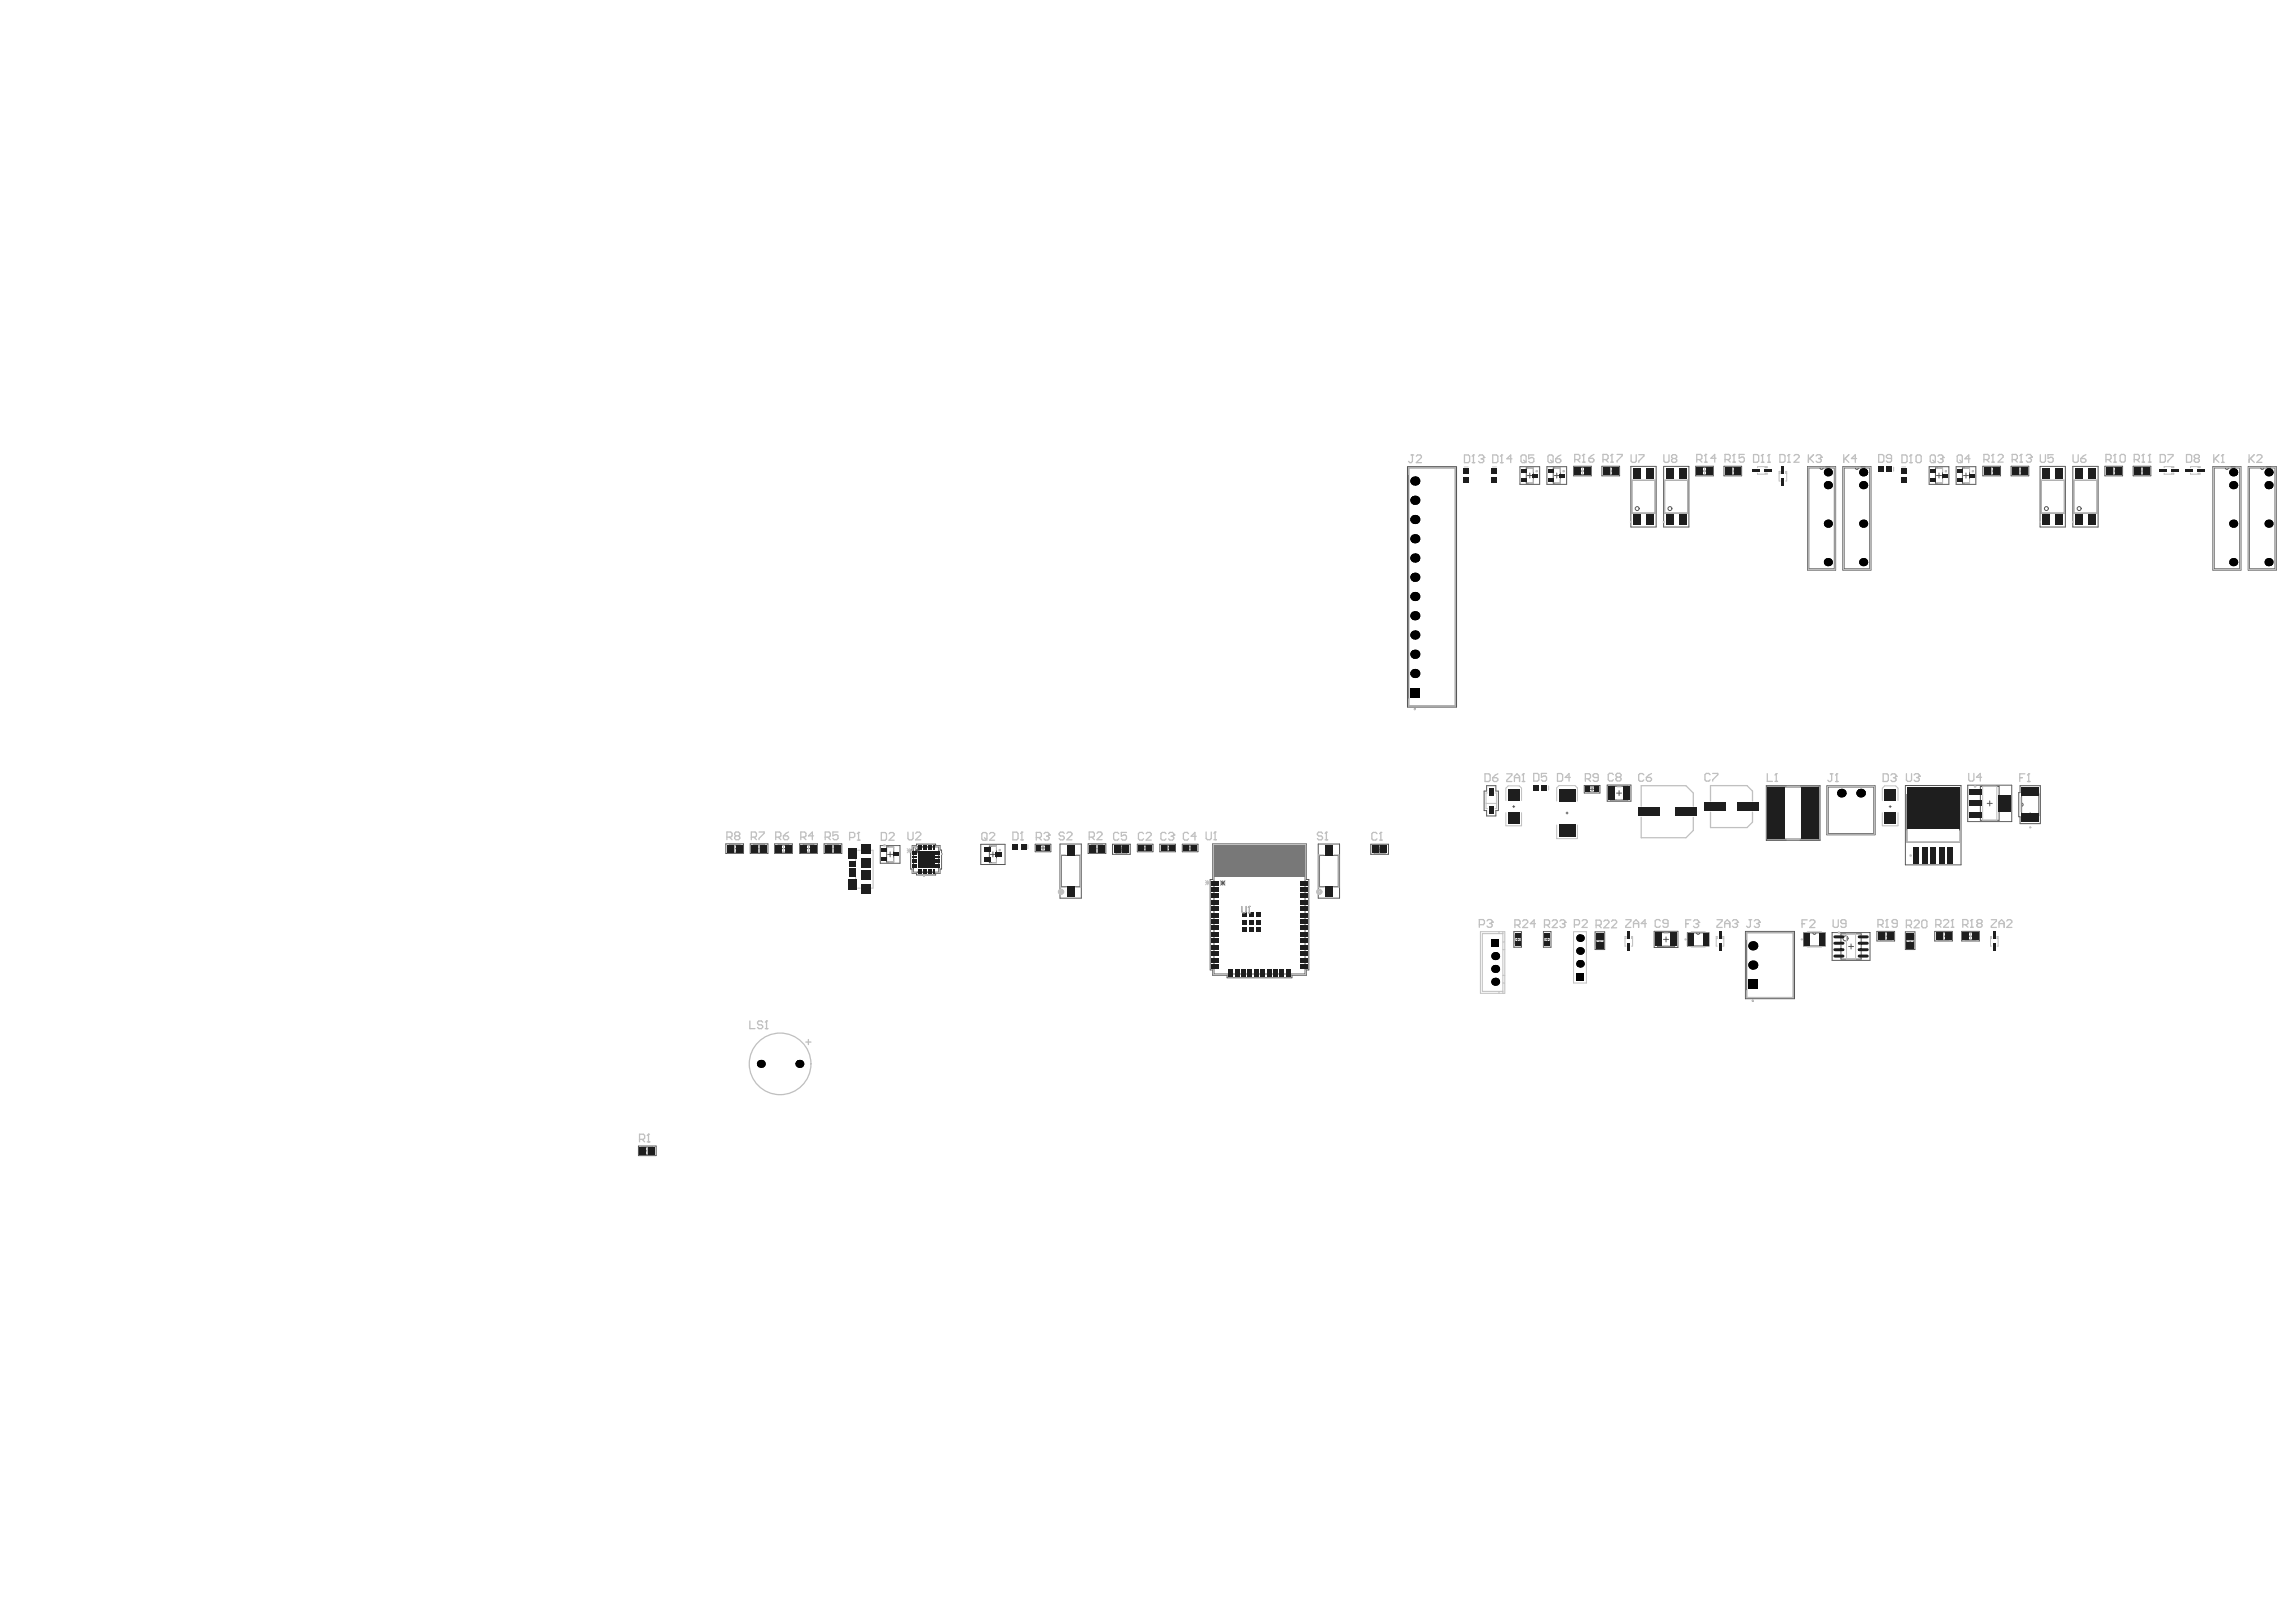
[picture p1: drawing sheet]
<svg xmlns="http://www.w3.org/2000/svg" width="297mm" height="210mm" viewBox="0 0 297 210" stroke-linecap="round" stroke-linejoin="round" font-family="sans-serif">
<g fill="none" stroke="#5a5a5a" stroke-width=".13">
<path d="M182.1 60.4h6.3v31.1h-6.3zM182.3 60.5h6v30.8h-6zM196.6 60.4h2.6v2.3h-2.6zM197.5 60.6h.9v1.9h-.9zM197.6 61.5h.6M197.9 61.2v.7M200.1 60.4h2.6v2.3h-2.6zM200.9 60.6h1v1.9h-1zM201.1 61.5h.6M201.4 61.2v.7M203.6 60.3h2.3v1.3h-2.3zM204 60.5h1.4v.9h-1.4z"/>
<path d="M204.4 61h.7M204.7 60.6v.7M207.2 60.3h2.3v1.3h-2.3zM207.7 60.5h1.4v.9h-1.4zM208.1 61h.6M208.4 60.6v.7M211 60.4h3.3v7.8h-3.3zM211.1 62.2h3v4.2h-3zM215.2 60.4h3.3v7.8h-3.3zM215.4 62.2h3v4.2h-3zM219.4 60.3h2.3v1.3h-2.3zM219.8 60.5h1.4v.9h-1.4z"/>
<path d="M220.2 61h.6M220.5 60.6v.7M223 60.3h2.3v1.3h-2.3zM223.5 60.5h1.4v.9h-1.4zM223.8 61h.7M224.2 60.6v.7M233.8 60.4h3.7v13.4h-3.7zM234 60.6h3.3v13h-3.3zM235.5 60.6l.2 .2 .2-.2M238.4 60.4h3.7v13.4h-3.7zM238.6 60.6h3.3v13h-3.3zM240 60.6l.2 .2 .2-.2"/>
<path d="M249.6 60.4h2.5v2.3h-2.5zM250.4 60.6h.9v1.9h-.9zM250.5 61.5h.7M250.9 61.2v.7M253.1 60.4h2.5v2.3h-2.5zM253.9 60.6h.9v1.9h-.9zM254 61.5h.7M254.3 61.2v.7M256.5 60.3h2.3v1.3h-2.3zM257 60.5h1.4v.9h-1.4zM257.3 61h.7M257.7 60.6v.7"/>
<path d="M260.2 60.3h2.3v1.3h-2.3zM260.6 60.5h1.4v.9h-1.4zM261 61h.7M261.3 60.6v.7M263.9 60.4h3.3v7.8h-3.3zM264.1 62.2h3v4.2h-3zM268.2 60.4h3.2v7.8h-3.2zM268.3 62.2h3v4.2h-3zM272.3 60.3h2.3v1.3h-2.3zM272.8 60.5h1.4v.9h-1.4zM273.1 61h.7M273.5 60.6v.7"/>
<path d="M276 60.3h2.3v1.3h-2.3zM276.4 60.5h1.4v.9h-1.4zM276.8 61h.6M277.1 60.6v.7M286.3 60.4h3.6v13.4h-3.6zM286.4 60.6h3.4v13h-3.4zM287.9 60.6l.2 .2 .2-.2M290.9 60.4h3.6v13.4h-3.6zM291 60.6h3.3v13h-3.3zM292.5 60.6l.2 .2 .2-.2M93.9 109.2h2.3v1.2h-2.3zM94.3 109.4h1.5v.9h-1.5z"/>
<path d="M94.7 109.8h.7M95 109.5v.6M97.1 109.2h2.2v1.2h-2.2zM97.5 109.4h1.4v.9h-1.4zM97.9 109.8h.6M98.2 109.5v.6M100.2 109.2h2.3v1.2h-2.3zM100.7 109.4h1.4v.9h-1.4zM101 109.8h.7M101.4 109.5v.6M103.5 109.2h2.2v1.2h-2.2zM103.9 109.4h1.4v.9h-1.4z"/>
<path d="M104.3 109.8h.6M104.6 109.5v.6M106.6 109.2h2.3v1.2h-2.3zM107.1 109.4h1.4v.9h-1.4zM107.4 109.8h.7M107.8 109.5v.6M113.9 109.4h2.5v2.3h-2.5zM114.7 109.6h.9v1.9h-.9zM114.8 110.6h.7M115.2 110.2v.7M118 109.4h.6v-.2h2.4v.2h.6v.6h.2v2.5h-.2v.5h-.6v.2h-2.4v-.2h-.6v-.5h-.2v-2.5h.2zM118.2 109.6h3.3v3.3h-3.3z"/>
<path d="M118.4 109.8l.6 .6M118.4 110.1h.6M118.7 109.8v.6M119 109.8l-.6 .6M119 109.6l-.8 .8M126.9 109.3h3.1v2.6h-3.1zM128 109.5h.9v2.1h-.9zM128.1 110.6h.7M128.5 110.2v.7M133.9 109.2h2.1v1h-2.1zM134.4 109.4h1.1v.6h-1.1zM134.6 109.7h.6"/>
<path d="M134.9 109.4v.6M137.1 109.2h2.8v7h-2.8zM137.3 110.7h2.4v4.1h-2.4zM140.8 109.2h2.3v1.2h-2.3zM141.2 109.4h1.4v.9h-1.4zM141.6 109.8h.6M141.9 109.5v.6M143.9 109.3h2.3v1.3h-2.3zM144.4 109.4h1.4v1h-1.4zM144.8 109.9h.6M145.1 109.6v.6M147.1 109.2h2.1v1h-2.1z"/>
<path d="M147.6 109.4h1.1v.6h-1.1zM147.8 109.7h.7M148.2 109.4v.6M150 109.2h2.1v1h-2.1zM150.5 109.4h1.1v.6h-1.1zM150.8 109.7h.6M151.1 109.4v.6M153 109.2h2v1h-2zM153.4 109.4h1.1v.6h-1.1zM153.7 109.7h.6M154 109.4v.6M156.9 109.2h12.1v4.6h.3v11.7h-.3v.7h-1.9v.3h-8.4v-.3h-1.8v-.7h-.3v-11.7h.3z"/>
<path d="M157.1 109.4h11.7v16.6h-11.7zM157.9 114l.6 .5M157.9 114.3h.6M158.2 114v.5M158.5 114l-.6 .5M160.7 117.3v.7l.1 .1h.3l.1-.1v-.7M161.5 118.1h.3M161.6 117.3h.1M161.6 117.3v.8M161.6 117.3l-.1 .1M170.5 109.2h2.8v7h-2.8zM170.7 110.7h2.4v4.1h-2.4z"/>
<path d="M177.3 109.3h2.3v1.3h-2.3zM177.8 109.4h1.4v1h-1.4zM178.2 109.9h.6M178.5 109.6v.6M192.3 101.7h1.2v.7h.3v2.5h-.3v.7h-1.2v-.7h-.3v-2.5h.3zM195.7 104.4h.3M195.8 104.3v.2M202.6 105.2h.3M202.7 105.1v.2M205 101.6h2v1h-2zM205.4 101.8h1.1v.7h-1.1zM205.7 102.1h.6"/>
<path d="M206 101.8v.7M207.9 101.6h3.1v2.1h-3.1zM208.4 101.8h2.2v1.7h-2.2zM209.1 102.6h.7M209.5 102.3v.7M228.5 101.7h7v7h-7zM228.7 101.8h6.6v6.8h-6.6zM236.3 101.7h6.3v6.3h-6.3zM236.5 101.9h5.9v6h-5.9zM244.4 104.4h.3M244.5 104.3v.2M246.5 101.7h7.2v10.2h-7.2z"/>
<path d="M246.7 102.8h6.8v6.2h-6.8zM249.8 106.8h.6M250.1 106.5v.6M254.6 101.6h5.7v4.7h-5.7zM256.2 101.8h2.4v4.4h-2.4zM257.1 104h.6M257.4 103.6v.7M261.3 101.7h2.7v4.9h-2.7v-.9h-.1v-3.1h.1zM261.5 103.9l.2 .2-.2 .2M261.5 102.7h2.3v2.8h-2.3zM195.9 120.6h.9v2h-.9zM196 121.6h.7"/>
<path d="M196 121h.7v1.1h-.7zM196.3 121.3v.6M199.7 120.6h1v2h-1zM199.9 121.6h.6M199.9 121h.6v1.1h-.6zM200.2 121.3v.6M206.4 120.6h1.2v2.3h-1.2zM206.5 121h.9v1.4h-.9zM206.7 121.7h.6M207 121.4v.7M214 120.5h3.1v2.1h-3.1zM214.4 120.7h2.3v1.8h-2.3z"/>
<path d="M215.2 121.6h.7M215.5 121.2v.7M218.3 120.7h2.8v1.7h-2.8zM219.5 120.7l.2 .2 .2-.2M225.8 120.5h6.4v8.7h-6.4zM226 120.7h6v8.4h-6zM233.3 120.7h2.8v1.7h-2.8zM234.5 120.7l.2 .2 .2-.2M237 120.7h4.9v3.6h-4.9zM238.2 120.8h2.6v3.3h-2.6zM239.1 122.5h.7M239.5 122.2v.6"/>
<path d="M242.8 120.5h2.3v1.3h-2.3zM243.3 120.7h1.4v.9h-1.4zM243.6 121.2h.7M244 120.8v.7M246.5 120.6h1.2v2.3h-1.2zM246.7 121h.9v1.4h-.9zM246.8 121.7h.6M247.1 121.4v.7M250.3 120.5h2.3v1.3h-2.3zM250.7 120.7h1.4v.9h-1.4zM251.1 121.2h.7M251.4 120.8v.7"/>
<path d="M253.8 120.5h2.3v1.3h-2.3zM254.2 120.7h1.4v.9h-1.4zM254.6 121.2h.7M254.9 120.8v.7M82.6 148.3h2.3v1.2h-2.3zM83 148.5h1.4v.9h-1.4zM83.4 148.9h.7M83.7 148.6v.7"/>
<circle cx="211.8" cy="65.8" r=".26"/>
<circle cx="216" cy="65.8" r=".26"/>
<circle cx="264.7" cy="65.8" r=".26"/>
<circle cx="269" cy="65.8" r=".26"/>
<circle cx="183" cy="91.8" r=".07"/>
<circle cx="262.7" cy="105.3" r=".05"/>
<circle cx="218.6" cy="121.6" r=".05"/>
<circle cx="226.8" cy="129.5" r=".07"/>
<circle cx="233.6" cy="121.6" r=".05"/>
<circle cx="238.8" cy="121.4" r=".33"/>
</g>
<path d="M157.1 109.4h11.7v4h-11.7z" fill="#787878"/>
<g fill="#000">
<circle cx="183" cy="72.2" r=".59"/>
<circle cx="183" cy="62.2" r=".59"/>
<circle cx="183" cy="74.7" r=".59"/>
<circle cx="183" cy="64.7" r=".59"/>
<circle cx="183" cy="69.7" r=".59"/>
<circle cx="183" cy="77.2" r=".59"/>
<circle cx="183" cy="67.2" r=".59"/>
<circle cx="183" cy="79.7" r=".59"/>
<circle cx="236.5" cy="61.1" r=".52"/>
<circle cx="236.5" cy="67.8" r=".52"/>
<circle cx="236.5" cy="62.8" r=".52"/>
<circle cx="236.5" cy="72.7" r=".52"/>
<circle cx="241" cy="67.8" r=".52"/>
<circle cx="241" cy="61.1" r=".52"/>
<circle cx="241" cy="62.8" r=".52"/>
<circle cx="241" cy="72.7" r=".52"/>
<circle cx="288.9" cy="61.1" r=".52"/>
<circle cx="288.9" cy="72.7" r=".52"/>
<circle cx="288.9" cy="62.8" r=".52"/>
<circle cx="288.9" cy="67.8" r=".52"/>
<circle cx="293.5" cy="62.8" r=".52"/>
<circle cx="293.5" cy="72.7" r=".52"/>
<circle cx="293.5" cy="61.1" r=".52"/>
<circle cx="293.5" cy="67.8" r=".52"/>
<circle cx="183" cy="87.2" r=".59"/>
<circle cx="183" cy="82.2" r=".59"/>
<circle cx="183" cy="84.7" r=".59"/>
<circle cx="238.2" cy="102.6" r=".56"/>
<circle cx="240.7" cy="102.6" r=".56"/>
<circle cx="98.4" cy="137.7" r=".51"/>
<circle cx="103.4" cy="137.7" r=".51"/>
<circle cx="193.4" cy="125.4" r=".51"/>
<circle cx="193.4" cy="127" r=".51"/>
<circle cx="193.4" cy="123.7" r=".51"/>
<circle cx="204.4" cy="123.1" r=".49"/>
<circle cx="204.4" cy="121.4" r=".49"/>
<circle cx="204.4" cy="124.7" r=".49"/>
<circle cx="226.8" cy="122.4" r=".59"/>
<circle cx="226.8" cy="124.9" r=".59"/>
</g>
<g fill="#000">
<path d="M182.4 89.1h1.2v1.1h-1.2z" fill-rule="evenodd"/>
<path d="M182.4 89.1h1.2v1.1h-1.2z" fill-rule="evenodd"/>
<path d="M192.9 121.6h1v1h-1z" fill-rule="evenodd"/>
<path d="M192.9 121.6h1v1h-1z" fill-rule="evenodd"/>
<path d="M203.9 125.9h1v1h-1z" fill-rule="evenodd"/>
<path d="M203.9 125.9h1v1h-1z" fill-rule="evenodd"/>
<path d="M226.2 126.8h1.1v1.2h-1.1z" fill-rule="evenodd"/>
<path d="M226.2 126.8h1.1v1.2h-1.1z" fill-rule="evenodd"/>
</g>
<g fill="#1e1e1e">
<path d="M83.9 148.5h.8v.9h-.8z" fill-rule="evenodd"/>
<path d="M115.5 110.4h.8v.4h-.8z" fill-rule="evenodd"/>
<path d="M118.7 112.4h.2v.7h-.2z" fill-rule="evenodd"/>
<path d="M119.1 112.4h.1v.7h-.1z" fill-rule="evenodd"/>
<path d="M119.4 112.4h.2v.7h-.2z" fill-rule="evenodd"/>
<path d="M119.7 112.4h.2v.7h-.2z" fill-rule="evenodd"/>
<path d="M120.1 112.4h.1v.7h-.1z" fill-rule="evenodd"/>
<path d="M120.4 112.4h.2v.7h-.2z" fill-rule="evenodd"/>
<path d="M120.7 112.4h.2v.7h-.2z" fill-rule="evenodd"/>
<path d="M121 112.1h.6v.2h-.6z" fill-rule="evenodd"/>
<path d="M121 111.8h.6v.2h-.6z" fill-rule="evenodd"/>
<path d="M121 111.5h.6v.1h-.6z" fill-rule="evenodd"/>
<path d="M121 111.2h.6v.1h-.6z" fill-rule="evenodd"/>
<path d="M121 110.8h.6v.2h-.6z" fill-rule="evenodd"/>
<path d="M121 110.5h.6v.2h-.6z" fill-rule="evenodd"/>
<path d="M121 110.2h.6v.1h-.6z" fill-rule="evenodd"/>
<path d="M156.7 124.8h1v.6h-1z" fill-rule="evenodd"/>
<path d="M156.7 123.1h1v.6h-1z" fill-rule="evenodd"/>
<path d="M156.7 122.3h1v.6h-1z" fill-rule="evenodd"/>
<path d="M156.7 120.6h1v.6h-1z" fill-rule="evenodd"/>
<path d="M156.7 119.8h1v.6h-1z" fill-rule="evenodd"/>
<path d="M156.7 118.1h1v.6h-1z" fill-rule="evenodd"/>
<path d="M156.7 116.5h1v.6h-1z" fill-rule="evenodd"/>
<path d="M156.7 115.6h1v.6h-1z" fill-rule="evenodd"/>
<path d="M156.7 114h1v.6h-1z" fill-rule="evenodd"/>
<path d="M160.8 118.1h.5v.6h-.5z" fill-rule="evenodd"/>
<path d="M162.6 118.1h.6v.6h-.6z" fill-rule="evenodd"/>
<path d="M192.7 102h.5v1h-.5z" fill-rule="evenodd"/>
<path d="M196.8 60.7h.8v.4h-.8z" fill-rule="evenodd"/>
<path d="M198.3 61.3h.7v.4h-.7z" fill-rule="evenodd"/>
<path d="M210.5 120.6h.4v.9h-.4z" fill-rule="evenodd"/>
<path d="M222.3 120.6h.4v.9h-.4z" fill-rule="evenodd"/>
<path d="M251.2 61.3h.8v.4h-.8z" fill-rule="evenodd"/>
<path d="M254 120.7h.7v.9h-.7z" fill-rule="evenodd"/>
<path d="M255.1 120.7h.8v.9h-.8z" fill-rule="evenodd"/>
<path d="M257.8 120.6h.4v.9h-.4z" fill-rule="evenodd"/>
<path d="M97.2 109.4h.8v.9h-.8z" fill-rule="evenodd"/>
<path d="M98.4 109.4h.8v.9h-.8z" fill-rule="evenodd"/>
<path d="M103.6 109.4h.8v.9h-.8z" fill-rule="evenodd"/>
<path d="M119.1 109.4h.1v.6h-.1z" fill-rule="evenodd"/>
<path d="M118.7 109.4h.2v.6h-.2z" fill-rule="evenodd"/>
<path d="M120.4 109.4h.2v.6h-.2z" fill-rule="evenodd"/>
<path d="M120.1 109.4h.1v.6h-.1z" fill-rule="evenodd"/>
<path d="M119.7 109.4h.2v.6h-.2z" fill-rule="evenodd"/>
<path d="M119.4 109.4h.2v.6h-.2z" fill-rule="evenodd"/>
<path d="M120.7 109.4h.2v.6h-.2z" fill-rule="evenodd"/>
<path d="M134.1 109.4h.6v.7h-.6z" fill-rule="evenodd"/>
<path d="M138 114.8h1v1.3h-1z" fill-rule="evenodd"/>
<path d="M138 109.4h1v1.3h-1z" fill-rule="evenodd"/>
<path d="M140.9 109.4h.8v.9h-.8z" fill-rule="evenodd"/>
<path d="M142.1 109.4h.8v.9h-.8z" fill-rule="evenodd"/>
<path d="M150.2 109.4h.7v.7h-.7z" fill-rule="evenodd"/>
<path d="M153.1 109.4h.7v.7h-.7z" fill-rule="evenodd"/>
<path d="M154.2 109.4h.6v.7h-.6z" fill-rule="evenodd"/>
<path d="M156.7 123.9h1v.6h-1z" fill-rule="evenodd"/>
<path d="M156.7 117.3h1v.6h-1z" fill-rule="evenodd"/>
<path d="M156.7 119h1v.5h-1z" fill-rule="evenodd"/>
<path d="M156.7 121.5h1v.5h-1z" fill-rule="evenodd"/>
<path d="M156.7 114.8h1v.6h-1z" fill-rule="evenodd"/>
<path d="M159.7 125.4h.6v1h-.6z" fill-rule="evenodd"/>
<path d="M160.8 119h.5v.6h-.5z" fill-rule="evenodd"/>
<path d="M160.8 119.9h.5v.6h-.5z" fill-rule="evenodd"/>
<path d="M162.2 125.4h.6v1h-.6z" fill-rule="evenodd"/>
<path d="M162.6 119.9h.6v.6h-.6z" fill-rule="evenodd"/>
<path d="M162.6 119h.6v.6h-.6z" fill-rule="evenodd"/>
<path d="M163.9 125.4h.6v1h-.6z" fill-rule="evenodd"/>
<path d="M164.7 125.4h.6v1h-.6z" fill-rule="evenodd"/>
<path d="M166.4 125.4h.6v1h-.6z" fill-rule="evenodd"/>
<path d="M171.4 114.8h1v1.3h-1z" fill-rule="evenodd"/>
<path d="M171.4 109.4h1v1.3h-1z" fill-rule="evenodd"/>
<path d="M192.7 104.3h.5v1h-.5z" fill-rule="evenodd"/>
<path d="M193 61.7h.7v.8h-.7z" fill-rule="evenodd"/>
<path d="M193 60.6h.7v.7h-.7z" fill-rule="evenodd"/>
<path d="M196.8 62h.8v.4h-.8z" fill-rule="evenodd"/>
<path d="M198.3 101.6h.7v.7h-.7z" fill-rule="evenodd"/>
<path d="M199.4 101.6h.8v.7h-.8z" fill-rule="evenodd"/>
<path d="M205.1 101.8h.6v.7h-.6z" fill-rule="evenodd"/>
<path d="M204.9 60.5h.8v.9h-.8z" fill-rule="evenodd"/>
<path d="M206.2 101.8h.6v.7h-.6z" fill-rule="evenodd"/>
<path d="M207.4 60.5h.8v.9h-.8z" fill-rule="evenodd"/>
<path d="M208.6 60.5h.8v.9h-.8z" fill-rule="evenodd"/>
<path d="M210 101.8h.8v1.7h-.8z" fill-rule="evenodd"/>
<path d="M211.3 66.6h1v1.3h-1z" fill-rule="evenodd"/>
<path d="M211.3 60.6h1v1.4h-1z" fill-rule="evenodd"/>
<path d="M218.4 120.8h.6v1.6h-.6z" fill-rule="evenodd"/>
<path d="M219.5 60.5h.8v.9h-.8z" fill-rule="evenodd"/>
<path d="M220.7 60.5h.8v.9h-.8z" fill-rule="evenodd"/>
<path d="M223.2 60.5h.8v.9h-.8z" fill-rule="evenodd"/>
<path d="M230.5 61.9h.3v1h-.3z" fill-rule="evenodd"/>
<path d="M230.5 60.4h.3v.9h-.3z" fill-rule="evenodd"/>
<path d="M235.4 120.8h.6v1.6h-.6z" fill-rule="evenodd"/>
<path d="M246 61.7h.6v.8h-.6z" fill-rule="evenodd"/>
<path d="M246 60.6h.6v.7h-.6z" fill-rule="evenodd"/>
<path d="M256.7 60.5h.8v.9h-.8z" fill-rule="evenodd"/>
<path d="M257.9 60.5h.7v.9h-.7z" fill-rule="evenodd"/>
<path d="M265.9 66.6h1v1.3h-1z" fill-rule="evenodd"/>
<path d="M265.9 60.6h1v1.4h-1z" fill-rule="evenodd"/>
<path d="M268.5 66.6h.9v1.3h-.9z" fill-rule="evenodd"/>
<path d="M268.5 60.6h.9v1.4h-.9z" fill-rule="evenodd"/>
<path d="M272.5 60.5h.8v.9h-.8z" fill-rule="evenodd"/>
<path d="M210.5 122.1h.4v1h-.4z" fill-rule="evenodd"/>
<path d="M214.2 120.7h.8v1.8h-.8z" fill-rule="evenodd"/>
<path d="M222.3 122.1h.4v1h-.4z" fill-rule="evenodd"/>
<path d="M247.5 109.7h.7v2.1h-.7z" fill-rule="evenodd"/>
<path d="M248.6 109.7h.7v2.1h-.7z" fill-rule="evenodd"/>
<path d="M249.8 109.7h.6v2.1h-.6z" fill-rule="evenodd"/>
<path d="M257.8 122.1h.4v1h-.4z" fill-rule="evenodd"/>
<path d="M82.8 148.5h.7v.9h-.7z" fill-rule="evenodd"/>
<path d="M109.8 112.8h.9v.2h-.9z" fill-rule="evenodd"/>
<path d="M109.8 113.2h.9v.3h-.9z" fill-rule="evenodd"/>
<path d="M109.8 111.9h.9v.3h-.9z" fill-rule="evenodd"/>
<path d="M109.8 111.5h.9v.3h-.9z" fill-rule="evenodd"/>
<path d="M118 111.2h.6v.1h-.6z" fill-rule="evenodd"/>
<path d="M118 111.5h.6v.1h-.6z" fill-rule="evenodd"/>
<path d="M118 111.8h.6v.2h-.6z" fill-rule="evenodd"/>
<path d="M118 112.1h.6v.2h-.6z" fill-rule="evenodd"/>
<path d="M118 110.2h.6v.1h-.6z" fill-rule="evenodd"/>
<path d="M118 110.5h.6v.2h-.6z" fill-rule="evenodd"/>
<path d="M118 110.8h.6v.2h-.6z" fill-rule="evenodd"/>
<path d="M161.7 118.1h.6v.6h-.6z" fill-rule="evenodd"/>
<path d="M168.2 124.8h1v.6h-1z" fill-rule="evenodd"/>
<path d="M168.2 123.1h1v.6h-1z" fill-rule="evenodd"/>
<path d="M168.2 122.3h1v.6h-1z" fill-rule="evenodd"/>
<path d="M168.2 120.6h1v.6h-1z" fill-rule="evenodd"/>
<path d="M168.2 119.8h1v.6h-1z" fill-rule="evenodd"/>
<path d="M168.2 118.1h1v.6h-1z" fill-rule="evenodd"/>
<path d="M168.2 116.5h1v.6h-1z" fill-rule="evenodd"/>
<path d="M168.2 115.6h1v.6h-1z" fill-rule="evenodd"/>
<path d="M168.2 114h1v.6h-1z" fill-rule="evenodd"/>
<path d="M196 121.8h.7v.6h-.7z" fill-rule="evenodd"/>
<path d="M196 120.7h.7v.6h-.7z" fill-rule="evenodd"/>
<path d="M199.8 121.8h.7v.6h-.7z" fill-rule="evenodd"/>
<path d="M199.8 120.7h.7v.6h-.7z" fill-rule="evenodd"/>
<path d="M201.8 61.3h.7v.4h-.7z" fill-rule="evenodd"/>
<path d="M200.3 60.7h.7v.4h-.7z" fill-rule="evenodd"/>
<path d="M206.5 121.9h.9v.8h-.9z" fill-rule="evenodd"/>
<path d="M206.5 120.8h.9v.7h-.9z" fill-rule="evenodd"/>
<path d="M226.8 60.7h.9v.4h-.9z" fill-rule="evenodd"/>
<path d="M228.3 60.7h.9v.4h-.9z" fill-rule="evenodd"/>
</g>
<path d="M237.4 123.7h1M237.4 122.1h1M237.4 121.2h1" fill="none" stroke="#1e1e1e" stroke-width=".39"/>
<g fill="#1e1e1e">
<path d="M244.2 120.7h.7v.9h-.7z" fill-rule="evenodd"/>
<path d="M243 120.7h.8v.9h-.8z" fill-rule="evenodd"/>
<path d="M246.7 121.9h.9v.8h-.9z" fill-rule="evenodd"/>
<path d="M250.5 120.7h.7v.9h-.7z" fill-rule="evenodd"/>
<path d="M246.7 120.8h.9v.7h-.9z" fill-rule="evenodd"/>
<path d="M249.7 60.7h.8v.4h-.8z" fill-rule="evenodd"/>
<path d="M254.7 103.6h1.6v.7h-1.6z" fill-rule="evenodd"/>
<path d="M254.7 102.1h1.6v.7h-1.6z" fill-rule="evenodd"/>
<path d="M254.7 61.3h.8v.4h-.8z" fill-rule="evenodd"/>
<path d="M253.2 60.7h.8v.4h-.8z" fill-rule="evenodd"/>
<path d="M279.4 60.7h.9v.4h-.9z" fill-rule="evenodd"/>
<path d="M280.9 60.7h.9v.4h-.9z" fill-rule="evenodd"/>
<path d="M284.3 60.7h1v.4h-1z" fill-rule="evenodd"/>
<path d="M95.2 109.4h.8v.9h-.8z" fill-rule="evenodd"/>
<path d="M94.1 109.4h.8v.9h-.8z" fill-rule="evenodd"/>
<path d="M101.6 109.4h.7v.9h-.7z" fill-rule="evenodd"/>
<path d="M100.4 109.4h.8v.9h-.8z" fill-rule="evenodd"/>
<path d="M106.8 109.4h.8v.9h-.8z" fill-rule="evenodd"/>
<path d="M104.8 109.4h.8v.9h-.8z" fill-rule="evenodd"/>
<path d="M111.4 112.6h1.2v1.3h-1.2z" fill-rule="evenodd"/>
<path d="M109.8 113.8h1.1v1.4h-1.1z" fill-rule="evenodd"/>
<path d="M109.8 112.3h.9v.3h-.9z" fill-rule="evenodd"/>
<path d="M111.4 114.5h1.2v1.2h-1.2z" fill-rule="evenodd"/>
<path d="M109.8 109.8h1.1v1.3h-1.1z" fill-rule="evenodd"/>
<path d="M111.4 109.3h1.2v1.2h-1.2z" fill-rule="evenodd"/>
<path d="M114 109.8h.8v.3h-.8z" fill-rule="evenodd"/>
<path d="M114 111h.8v.4h-.8z" fill-rule="evenodd"/>
<path d="M127.3 110.9h.9v.6h-.9z" fill-rule="evenodd"/>
<path d="M127.3 109.7h.9v.5h-.9z" fill-rule="evenodd"/>
<path d="M130.9 109.2h.8v.7h-.8z" fill-rule="evenodd"/>
<path d="M132.1 109.2h.7v.7h-.7z" fill-rule="evenodd"/>
<path d="M135.2 109.4h.6v.7h-.6z" fill-rule="evenodd"/>
<path d="M144.1 109.4h.8v1h-.8z" fill-rule="evenodd"/>
<path d="M147.3 109.4h.7v.7h-.7z" fill-rule="evenodd"/>
<path d="M148.3 109.4h.7v.7h-.7z" fill-rule="evenodd"/>
<path d="M151.3 109.4h.6v.7h-.6z" fill-rule="evenodd"/>
<path d="M158.9 125.4h.6v1h-.6z" fill-rule="evenodd"/>
<path d="M160.6 125.4h.6v1h-.6z" fill-rule="evenodd"/>
<path d="M161.4 125.4h.6v1h-.6z" fill-rule="evenodd"/>
<path d="M163.1 125.4h.6v1h-.6z" fill-rule="evenodd"/>
<path d="M165.6 125.4h.5v1h-.5z" fill-rule="evenodd"/>
<path d="M161.7 119.9h.6v.6h-.6z" fill-rule="evenodd"/>
<path d="M161.7 119h.6v.6h-.6z" fill-rule="evenodd"/>
<path d="M168.2 123.9h1v.6h-1z" fill-rule="evenodd"/>
<path d="M168.2 121.5h1v.5h-1z" fill-rule="evenodd"/>
<path d="M168.2 119h1v.5h-1z" fill-rule="evenodd"/>
<path d="M168.2 117.3h1v.6h-1z" fill-rule="evenodd"/>
<path d="M168.2 114.8h1v.6h-1z" fill-rule="evenodd"/>
<path d="M177.5 109.4h.9v1h-.9z" fill-rule="evenodd"/>
<path d="M178.6 109.4h.9v1h-.9z" fill-rule="evenodd"/>
<path d="M189.4 61.7h.6v.8h-.6z" fill-rule="evenodd"/>
<path d="M189.4 60.6h.6v.7h-.6z" fill-rule="evenodd"/>
<path d="M195.1 102.2h1.5v1.5h-1.5z" fill-rule="evenodd"/>
<path d="M200.3 62h.7v.4h-.7z" fill-rule="evenodd"/>
<path d="M208.1 101.8h.8v1.7h-.8z" fill-rule="evenodd"/>
<path d="M213 66.6h.9v1.3h-.9z" fill-rule="evenodd"/>
<path d="M213 60.6h.9v1.4h-.9z" fill-rule="evenodd"/>
<path d="M216.7 104.5h2.8v1.1h-2.8z" fill-rule="evenodd"/>
<path d="M215.6 66.6h.9v1.3h-.9z" fill-rule="evenodd"/>
<path d="M217.2 66.6h1v1.3h-1z" fill-rule="evenodd"/>
<path d="M217.2 60.6h1v1.4h-1z" fill-rule="evenodd"/>
<path d="M215.6 60.6h.9v1.4h-.9z" fill-rule="evenodd"/>
<path d="M220.4 120.8h.6v1.6h-.6z" fill-rule="evenodd"/>
<path d="M220.5 103.9h2.7v1h-2.7z" fill-rule="evenodd"/>
<path d="M233.4 120.8h.7v1.6h-.7z" fill-rule="evenodd"/>
</g>
<path d="M237.4 122.9h1" fill="none" stroke="#1e1e1e" stroke-width=".39"/>
<g fill="#1e1e1e">
<path d="M243.8 102.2h1.5v1.5h-1.5z" fill-rule="evenodd"/>
<path d="M243 60.4h.7v.6h-.7z" fill-rule="evenodd"/>
<path d="M244.1 60.4h.7v.6h-.7z" fill-rule="evenodd"/>
<path d="M249.7 62h.8v.4h-.8z" fill-rule="evenodd"/>
<path d="M254.7 105.1h1.6v.7h-1.6z" fill-rule="evenodd"/>
<path d="M253.2 62h.8v.4h-.8z" fill-rule="evenodd"/>
<path d="M258.5 102.9h1.6v2.1h-1.6z" fill-rule="evenodd"/>
<path d="M260.3 60.5h.8v.9h-.8z" fill-rule="evenodd"/>
<path d="M264.3 66.6h.9v1.3h-.9z" fill-rule="evenodd"/>
<path d="M264.3 60.6h.9v1.4h-.9z" fill-rule="evenodd"/>
<path d="M270.2 66.6h.9v1.3h-.9z" fill-rule="evenodd"/>
<path d="M270.2 60.6h.9v1.4h-.9z" fill-rule="evenodd"/>
<path d="M277.3 60.5h.8v.9h-.8z" fill-rule="evenodd"/>
<path d="M276.1 60.5h.8v.9h-.8z" fill-rule="evenodd"/>
<path d="M273.7 60.5h.7v.9h-.7z" fill-rule="evenodd"/>
<path d="M111.4 111.1h1.2v1.2h-1.2z" fill-rule="evenodd"/>
<path d="M118.7 110.1h2.2v2.2h-2.2z" fill-rule="evenodd"/>
<path d="M195.1 105.1h1.5v1.5h-1.5z" fill-rule="evenodd"/>
<path d="M216.1 120.7h.8v1.8h-.8z" fill-rule="evenodd"/>
<path d="M233 101.9h2.3v6.7h-2.3z" fill-rule="evenodd"/>
<path d="M243.8 105.1h1.5v1.5h-1.5z" fill-rule="evenodd"/>
<path d="M250.9 109.7h.7v2.1h-.7z" fill-rule="evenodd"/>
<path d="M252 109.7h.7v2.1h-.7z" fill-rule="evenodd"/>
<path d="M128.7 110.3h.9v.5h-.9z" fill-rule="evenodd"/>
</g>
<path d="M240.5 123.7h1.1M240.5 122.1h1.1" fill="none" stroke="#1e1e1e" stroke-width=".39"/>
<path d="M251.6 120.7h.8v.9h-.8z" fill-rule="evenodd" fill="#1e1e1e"/>
<path d="M240.5 121.2h1.1" fill="none" stroke="#1e1e1e" stroke-width=".39"/>
<g fill="#1e1e1e">
<path d="M261.5 101.8h2.3v1.2h-2.3z" fill-rule="evenodd"/>
<path d="M282.8 60.7h.9v.4h-.9z" fill-rule="evenodd"/>
<path d="M108 109.4h.7v.9h-.7z" fill-rule="evenodd"/>
<path d="M145.2 109.4h.9v1h-.9z" fill-rule="evenodd"/>
<path d="M201.7 106.7h2.1v1.6h-2.1z" fill-rule="evenodd"/>
<path d="M211.9 104.5h2.8v1.1h-2.8z" fill-rule="evenodd"/>
<path d="M201.7 102.2h2.1v1.5h-2.1z" fill-rule="evenodd"/>
<path d="M203.7 60.5h.8v.9h-.8z" fill-rule="evenodd"/>
<path d="M224.8 103.9h2.7v1h-2.7z" fill-rule="evenodd"/>
<path d="M224.4 60.5h.8v.9h-.8z" fill-rule="evenodd"/>
</g>
<path d="M240.5 122.9h1.1" fill="none" stroke="#1e1e1e" stroke-width=".39"/>
<g fill="#1e1e1e">
<path d="M261.5 105.3h2.3v1.1h-2.3z" fill-rule="evenodd"/>
<path d="M261.5 60.5h.8v.9h-.8z" fill-rule="evenodd"/>
<path d="M228.7 101.9h2.3v6.7h-2.3z" fill-rule="evenodd"/>
<path d="M246.7 101.8h6.8v5.4h-6.8z" fill-rule="evenodd"/>
</g>
<g fill="#c0c0c0">
<path d="M121.8 110.5h.2v.2h-.2z"/>
<path d="M119.4 113.2h.2v.2h-.2z"/>
</g>
<g fill="none" stroke="#c0c0c0" stroke-width=".13">
<path d="M182.3 61.5v-1h6v30.8h-6v-.9M189.4 60.4h.5M193.1 60.4h.5M197.8 60.6h.6v.5M198.4 62v.5h-.6M201.3 60.6h.6v.5M201.9 62v.5h-.6M204.7 60.6v.8M208.4 60.6v.8M211.1 62.2h3v4.2h-3zM215.4 62.2h3v4.2h-3zM220.5 60.6v.8"/>
<path d="M224.2 60.6v.8M227.4 61.2v.2h1.2v-.2h-.2v.2M228.4 60.4v.1h.2v-.1h-1.2v.1M230.2 61.3h.1v-.3h-.1v1.2h.1M231.1 61.3h-.1v-.3h.1v1.2h-.1M236.1 60.5h-2.2v13.2h3.5v-13.2h-.6M240.7 60.5h-2.2v13.2h3.5v-13.2h-.6M245 60.4v.6M246 60.4h.5M250.7 60.6h.6v.5M251.3 62v.5h-.6M254.2 60.6h.6v.5"/>
<path d="M254.8 62v.5h-.6M257.7 60.6v.8M261.3 60.6v.8M264.1 62.2h3v4.2h-3zM268.3 62.2h3v4.2h-3zM273.5 60.6v.8M277.1 60.6v.8M280 61.2v.2h1.2v-.2h-.2v.2M281 60.4v.1h.2v-.1h-1.2v.1M283.4 61.2v.2h1.2v-.2h-.2v.2M284.4 60.4v.1h.2v-.1h-1.2v.1M288.6 60.5h-2.2v13.2h3.4v-13.2h-.5"/>
<path d="M293.1 60.5h-2.2v13.2h3.5v-13.2h-.6M95 109.4v.8M98.2 109.4v.8M101.4 109.4v.8M104.6 109.4v.8M107.8 109.4v.8M110.7 111.2v.2M110.7 113.6v.1M111 114.9h.3M111 110h.3M112.7 110h.3v4.9h-.3M115 109.6h.6v.5"/>
<path d="M115.6 111v.5h-.6M117.4 109.8l.5 .6M117.4 110.1h.5M117.6 109.8v.6M117.9 109.8l-.5 .6M118.1 112.5v.5h.4M118.5 109.5h-.4v.5M121.1 109.5h.4v.5M121.5 112.5v.5h-.4M128.4 109.5h.5v.5M128.9 111.1v.5h-.5M133 109.3v.5"/>
<path d="M134.8 110h.3M134.8 109.5h.3M137.8 110.6h-.6v4.2h.6M139.2 110.6h.6v4.2h-.6M141.9 109.4v.8M156 113.9l.5 .6M156 114.2h.5M156.2 113.9v.6M156.5 113.9l-.5 .6M157 113.8v-4.5h11.9v4.5M160.7 117.3v.7l.1 .1h.3l.1-.1v-.7M161.5 118.1h.3"/>
<path d="M161.6 117.3h.1M161.6 117.3v.8M161.6 117.3l-.1 .1M171.2 110.6h-.6v4.2h.6M172.6 110.6h.6v4.2h-.6M192.3 104h1.3M192.4 102.6h-.1v2h.1M193.4 102.6h.2v2h-.2M194.8 103.6v-1.6l.3-.3h1.5l.2 .3v1.6M194.8 105.2v1.7h2v-1.7M200.4 101.7v.5M201.4 103.7v-1.7l.3-.3h2.1l.3 .3v1.7"/>
<path d="M201.4 106.8v1.7h2.7v-1.7M205.8 102.4h.3M205.8 101.9h.3M209.2 103.5h.5M209.2 101.8h.5M231.2 108.7h1.6M231.2 101.8h1.6M236.4 101.8h6.1v6.1h-6.1zM243.5 103.6v-1.6l.3-.3h1.5l.2 .3v1.6M243.5 105.2v1.7h2v-1.7M246.7 107.5v1.5h6.8v-1.5M256.5 101.8h1.8v4.4h-1.8z"/>
<path d="M261.5 103.2v1.8M263.9 103.2v1.8M157 125.6v.5h1.7M168.9 125.6v.5h-1.7M191.5 120.6h3.2v7.9h-3.2zM193.9 120.6v.2M193.9 128.3v.2M194.4 127.2h.3M194.4 126.2h.3M194.4 121.9h.3M194.4 122.9h.3M194.4 120.6v7.9"/>
<path d="M194.4 120.8h-2.6v7.5h2.6M196.1 121.4v.3M196.6 121.4v.3M199.9 121.4v.3M200.4 121.4v.3M203.6 120.6h1.6v6.6h-1.6zM206.6 121.7h.8M210.2 121.5h.2v-.3h-.2v1.2h.2M211.2 121.5h-.1v-.3h.1v1.2h-.1M215.3 122.4h.5M215.3 120.8h.5M218.8 122.5h1.8"/>
<path d="M218.8 120.6h1.8M222 121.5h.2v-.3h-.2v1.2h.2M223 121.5h-.1v-.3h.1v1.2h-.1M226 121.6v-.9h6v8.4h-6v-.9M233.8 122.5h1.9M233.8 120.6h1.9M238.9 120.8h1.2v3.3h-1.2zM244 120.8v.7M246.7 121.7h.8M251.4 120.8v.7M254.9 120.8v.7M257.5 121.5h.1v-.3h-.1v1.2h.1"/>
<path d="M258.5 121.5h-.1v-.3h.1v1.2h-.1M83.7 148.5v.8"/>
<circle cx="211" cy="67.5" r=".07"/>
<circle cx="215.2" cy="67.5" r=".07"/>
<circle cx="263.9" cy="67.5" r=".07"/>
<circle cx="268.2" cy="67.5" r=".07"/>
<circle cx="183" cy="91.8" r=".07"/>
<circle cx="262.7" cy="107.1" r=".08"/>
<circle cx="218.1" cy="121.6" r=".08"/>
<circle cx="226.8" cy="129.5" r=".07"/>
<circle cx="233.1" cy="121.6" r=".08"/>
</g>
<g fill="none" stroke="#c0c0c0" stroke-width=".17">
<path d="M182.6 58.9h.3M182.7 58.9v.8l-.1 .2h-.2l-.2-.2M183.2 59l.2-.1h.3l.2 .1v.2l-.7 .7h.7M189.5 58.9h.5l.1 .1v.7l-.1 .2h-.5zM190.5 59.9h.3M190.6 58.9h.1M190.6 58.9v1M190.6 58.9l-.1 .1M191.3 59l.2-.1h.3l.2 .1v.2M191.6 59.4h.2M191.8 59.4l.2 .1v.2l-.2 .2h-.3l-.2-.2M192 59.2h.1"/>
<path d="M192 59.2l-.2 .2M193.1 58.9h.5l.2 .1v.7l-.2 .2h-.5zM194.1 59.9h.3M194.3 58.9h.1M194.3 58.9v1M194.3 58.9l-.2 .1M195.6 59.4h-.7l.5-.5v1M196.8 59l.1-.1h.4l.1 .1v.7l-.1 .2h-.4l-.1-.2zM197.1 59.5l.3 .4M198.4 58.9h-.6v.5l.3-.2h.2l.1 .2v.3l-.1 .2h-.4l-.1-.2M200.3 59l.1-.1h.4l.1 .1v.7l-.1 .2h-.4l-.1-.2zM200.6 59.5l.3 .4"/>
<path d="M201.3 59.4h.5l.1 .1v.2l-.1 .2h-.4l-.1-.2zM201.9 58.9l-.3 .1-.3 .4M203.7 59.5h.5l.2-.2v-.3l-.2-.2h-.5v1M204.1 59.5l.3 .3M204.7 59.8h.4M204.9 58.8h.1M204.9 58.8l-.2 .2M204.9 58.8v1M205.6 59.3h.4l.2 .2v.1l-.2 .2h-.3l-.1-.2zM206.2 58.8l-.3 .2-.3 .3M207.4 59.5h.5l.1-.2v-.3l-.1-.2h-.5v1M207.7 59.5l.3 .3"/>
<path d="M208.4 59.8h.3M208.5 58.8h.1M208.5 58.8l-.1 .2M208.5 58.8v1M209.2 58.8h.7v.2l-.7 .6v.2M211 58.8v.9l.2 .1h.3l.2-.1v-.9M212 58.8h.7v.2l-.7 .7v.1M215.3 58.8v.9l.1 .1h.4l.1-.1v-.9M216.4 59.3l-.1 .2v.2l.1 .1h.4l.1-.1v-.2l-.1-.2M216.4 59.3l-.1-.1v-.2l.1-.2h.4l.1 .2v.2l-.1 .1M216.4 59.3h.4M219.5 59.5h.5l.2-.2v-.3l-.2-.2h-.5v1"/>
<path d="M219.8 59.5l.4 .3M220.5 59.8h.3M220.7 58.8h.1M220.7 58.8l-.2 .2M220.7 58.8v1M222 59.3h-.7l.5-.5v1M223.2 59.5h.5l.1-.2v-.3l-.1-.2h-.5v1M223.5 59.5l.3 .3M224.2 59.8h.3M224.3 58.8h.1M224.3 58.8l-.1 .2M224.3 58.8v1"/>
<path d="M225.7 58.8h-.7v.5l.3-.2h.2l.2 .2v.3l-.2 .2h-.3l-.2-.2M226.9 58.8h.5l.1 .2v.7l-.1 .1h-.5zM227.9 59.8h.3M228 58.8h.1M228 58.8v1M228 58.8l-.1 .2M228.7 59.8h.3M228.9 58.8h.1M228.9 58.8v1M228.9 58.8l-.2 .2M230.3 58.8h.5l.1 .2v.7l-.1 .1h-.5zM231.3 59.8h.3"/>
<path d="M231.4 58.8h.1M231.4 58.8v1M231.4 58.8l-.1 .2M232.1 59l.2-.2h.3l.2 .2v.2l-.7 .6h.7M234 58.8v1M234.1 59.3l.5 .5M234.6 58.8l-.6 .7M235 59l.1-.2h.4l.1 .2v.2M235.3 59.3h.2M235.5 59.3l.1 .2v.2l-.1 .1h-.4l-.1-.1M235.6 59.2h.1M235.6 59.2l-.1 .1"/>
<path d="M238.5 58.8v1M238.7 59.3l.5 .5M239.2 58.8l-.7 .7M240.2 59.3h-.7l.5-.5v1M243 58.8h.5l.2 .2v.7l-.2 .1h-.5zM244.7 59.3h-.5l-.2-.1v-.2l.2-.2h.3l.2 .2v.7l-.2 .1h-.3l-.2-.1M246.1 58.9h.5l.1 .1v.7l-.1 .2h-.5zM247.1 59.9h.3M247.2 58.9h.1M247.2 58.9v1M247.2 58.9l-.1 .1M247.9 59l.2-.1h.3l.2 .1v.7l-.2 .2h-.3l-.2-.2z"/>
<path d="M249.7 59l.2-.1h.3l.2 .1v.7l-.2 .2h-.3l-.2-.2zM250 59.5l.4 .4M250.7 59l.2-.1h.3l.2 .1v.2M251 59.4h.2M251.2 59.4l.2 .1v.2l-.2 .2h-.3l-.2-.2M251.4 59.2h.1M251.4 59.2l-.2 .2M253.2 59l.2-.1h.3l.2 .1v.7l-.2 .2h-.3l-.2-.2zM253.5 59.5l.4 .4M254.9 59.4h-.7l.5-.5v1M256.7 59.5h.5l.1-.2v-.3l-.1-.2h-.5v1M257 59.5l.3 .3"/>
<path d="M257.7 59.8h.3M257.8 58.8h.1M257.8 58.8l-.1 .2M257.8 58.8v1M258.5 59l.2-.2h.3l.2 .2v.1l-.7 .7h.7M260.3 59.5h.5l.2-.2v-.3l-.2-.2h-.5v1M260.7 59.5l.3 .3M261.3 59.8h.3M261.5 58.8h.1M261.5 58.8l-.2 .2M261.5 58.8v1M262.1 59l.2-.2h.3l.2 .2v.1"/>
<path d="M262.5 59.3h.1M262.6 59.3l.2 .2v.1l-.2 .2h-.3l-.2-.2M262.8 59.1h.1M262.8 59.1l-.2 .2M264 58.8v.9l.1 .1h.4l.1-.1v-.9M265.6 58.8h-.6v.5l.3-.1h.2l.1 .1v.4l-.1 .1h-.4l-.1-.1M268.2 58.8v.9l.2 .1h.3l.2-.1v-.9M269.2 59.3h.5l.2 .2v.2l-.2 .1h-.3l-.2-.1zM269.9 58.8l-.4 .2-.3 .3M272.5 59.5h.5l.1-.2v-.3l-.1-.2h-.5v1M272.8 59.5l.3 .3M273.4 59.8h.4"/>
<path d="M273.6 58.8h.1M273.6 58.8l-.2 .2M273.6 58.8v1M274.3 59l.1-.2h.4l.1 .2v.6l-.1 .2h-.4l-.1-.2zM276.1 59.5h.5l.2-.2v-.3l-.2-.2h-.5v1M276.4 59.5l.4 .3M277.1 59.8h.3M277.3 58.8h.1M277.3 58.8l-.2 .2M277.3 58.8v1M277.9 59.8h.4M278.1 58.8h.1"/>
<path d="M278.1 58.8v1M278.1 58.8l-.2 .2M279.5 58.8h.5l.1 .2v.7l-.1 .1h-.5zM280.5 58.8h.6v.2l-.6 .7v.1M282.9 58.8h.5l.1 .2v.7l-.1 .1h-.5zM284 59.3l-.1 .2v.2l.1 .1h.4l.1-.1v-.2l-.1-.2M284 59.3l-.1-.1v-.2l.1-.2h.4l.1 .2v.2l-.1 .1M284 59.3h.4M286.4 58.8v1M286.6 59.3l.5 .5M287.1 58.8l-.7 .7M287.4 59.8h.3"/>
<path d="M287.6 58.8h.1M287.6 58.8v1M287.6 58.8l-.2 .2M291 58.8v1M291.1 59.3l.5 .5M291.6 58.8l-.6 .7M292 59l.1-.2h.4l.1 .2v.2l-.6 .6h.6M94 108.3h.5l.2-.1v-.4l-.2-.1h-.5v1M94.4 108.3l.3 .4M95.2 108.2l-.2-.2v-.2l.2-.1h.3l.2 .1v.2l-.2 .2M95.2 108.2l-.2 .1v.2l.2 .2h.3l.2-.2v-.2l-.2-.1M95.2 108.2h.3"/>
<path d="M97.2 108.3h.5l.2-.1v-.4l-.2-.1h-.5v1M97.5 108.3l.4 .4M98.2 107.7h.7v.1l-.7 .7v.2M100.4 108.3h.5l.1-.1v-.4l-.1-.1h-.5v1M100.7 108.3l.3 .4M101.4 108.2h.5l.1 .1v.2l-.1 .2h-.4l-.1-.2zM102 107.7l-.3 .1-.3 .4M103.6 108.3h.5l.2-.1v-.4l-.2-.1h-.5v1M103.9 108.3l.4 .4M105.3 108.2h-.7l.5-.5v1M106.8 108.3h.5l.1-.1v-.4l-.1-.1h-.5v1M107.1 108.3l.3 .4"/>
<path d="M108.4 107.7h-.6v.5l.3-.2h.2l.1 .2v.3l-.1 .2h-.4l-.1-.2M109.9 108.4h.5l.2-.2v-.3l-.2-.2h-.5v1M110.9 108.7h.3M111.1 107.7h.1M111.1 107.7l-.2 .2M111.1 107.7v1M114 107.7h.5l.2 .2v.7l-.2 .1h-.5zM115 107.9l.2-.2h.3l.2 .2v.2l-.7 .6h.7M117.5 107.7v.8l.1 .2h.4l.1-.2v-.8M118.5 107.9l.1-.2h.4l.1 .2v.1l-.6 .7h.6M127 107.9l.2-.2h.3l.2 .2v.7l-.2 .1h-.3l-.2-.1zM127.4 108.4l.3 .3"/>
<path d="M128 107.9l.2-.2h.3l.2 .2v.2l-.7 .6h.7M131 107.7h.5l.2 .2v.6l-.2 .2h-.5zM132 108.7h.4M132.2 107.7h.1M132.2 107.7v1M132.2 107.7l-.2 .2M134.1 108.4h.5l.1-.2v-.3l-.1-.2h-.5v1M134.4 108.4l.3 .3M135.1 107.9l.1-.2h.4l.1 .2v.2M135.4 108.2h.2M135.6 108.2l.1 .2v.2l-.1 .1h-.4l-.1-.1M135.7 108.1h.1"/>
<path d="M135.7 108.1l-.1 .1M137.7 107.9l-.2-.2h-.3l-.2 .2v.1l.2 .2h.3l.2 .2v.1l-.2 .2h-.3l-.2-.2M138 107.9l.2-.2h.3l.2 .2v.1l-.7 .7h.7M140.9 108.3h.5l.2-.1v-.4l-.2-.1h-.5v1M141.2 108.3l.4 .4M141.9 107.8l.2-.1h.3l.2 .1v.2l-.7 .7h.7M144.7 107.9l-.1-.2h-.4l-.1 .2v.7l.1 .1h.4l.1-.1M145.7 107.7h-.6v.5l.3-.1h.2l.1 .1v.4l-.1 .1h-.4l-.1-.1M147.9 107.9l-.1-.2h-.4l-.1 .2v.7l.1 .1h.4l.1-.1M148.3 107.9l.1-.2h.4l.1 .2v.2l-.6 .6h.6M150.9 107.9l-.2-.2h-.3l-.2 .2v.7l.2 .1h.3l.2-.1M151.2 107.9l.2-.2h.3l.2 .2v.2"/>
<path d="M151.5 108.2h.2M151.7 108.2l.2 .2v.2l-.2 .1h-.3l-.2-.1M151.9 108.1h.1M151.9 108.1l-.2 .1M153.8 107.9l-.2-.2h-.3l-.2 .2v.7l.2 .1h.3l.2-.1M154.8 108.2h-.7l.5-.5v1M156 107.7v.8l.2 .2h.3l.2-.2v-.8M157 108.7h.4M157.2 107.7h.1M157.2 107.7v1M157.2 107.7l-.2 .1M171.1 107.9l-.2-.2h-.3l-.2 .2v.1l.2 .2h.3l.2 .2v.1l-.2 .2h-.3l-.2-.2"/>
<path d="M171.4 108.7h.4M171.6 107.7h.1M171.6 107.7v1M171.6 107.7l-.2 .2M178.1 107.9l-.1-.2h-.4l-.1 .2v.7l.1 .1h.4l.1-.1M178.5 108.7h.3M178.6 107.7h.1M178.6 107.7v1M178.6 107.7l-.1 .2M191.4 119.7h.5l.1-.2v-.3l-.1-.2h-.5v1M192.1 100.1h.5l.2 .2v.7l-.2 .1h-.5zM192.4 119.2l.1-.2h.4l.1 .2v.1"/>
<path d="M192.7 119.5h.2M192.9 119.5l.1 .2v.1l-.1 .2h-.4l-.1-.2M193 119.3h.1M193 119.3l-.1 .2M193.1 100.6h.5l.2 .2v.2l-.2 .1h-.3l-.2-.1zM193.8 100.1l-.4 .2-.3 .3M194.9 100.1h.7v.2l-.7 .7v.1h.7M195.9 101.1v-.6l.4-.4 .3 .4v.6M195.9 100.6h.7M196 119.7h.5l.2-.2v-.3l-.2-.2h-.5v1M196.3 119.7l.4 .3M196.9 101.1h.4"/>
<path d="M197 119.2l.1-.2h.4l.1 .2v.2l-.6 .6h.6M197.1 100.1h.1M197.1 100.1v1M197.1 100.1l-.2 .2M198.4 100.1h.5l.2 .2v.6l-.2 .2h-.5zM198.6 119.5h-.6l.5-.5v1M199.8 119.7h.5l.2-.2v-.3l-.2-.2h-.5v1M200.1 100.1h-.7v.5l.3-.2h.2l.2 .2v.3l-.2 .2h-.3l-.2-.2M200.1 119.7l.4 .3M200.8 119.2l.2-.2h.3l.2 .2v.2l-.7 .6h.7M201.5 100.1h.5l.2 .2v.6l-.2 .2h-.5zM201.8 119.2l.2-.2h.3l.2 .2v.2"/>
<path d="M202.1 119.5h.2M202.3 119.5l.2 .2v.2l-.2 .1h-.3l-.2-.1M202.5 119.4h.1M202.5 119.4l-.2 .1M203.2 100.6h-.7l.5-.5v1M203.7 119.7h.5l.1-.2v-.3l-.1-.2h-.5v1M204.7 119.2l.1-.2h.4l.1 .2v.2l-.6 .6h.6M205.1 100.8h.5l.2-.2v-.3l-.2-.2h-.5v1M205.4 100.8l.4 .3M206.5 119.7h.5l.2-.1v-.4l-.2-.1h-.5v1M206.8 100.6h-.5l-.2-.1v-.2l.2-.2h.3l.2 .2v.7l-.2 .1h-.3l-.2-.1M206.8 119.7l.4 .4"/>
<path d="M207.5 119.2l.2-.1h.3l.2 .1v.2l-.7 .7h.7M208.5 119.2l.2-.1h.3l.1 .1v.2l-.6 .7h.6M208.7 100.2l-.1-.1h-.4l-.1 .1v.7l.1 .2h.4l.1-.2M209.2 100.6l-.1 .1v.2l.1 .2h.4l.1-.2v-.2l-.1-.1M209.2 100.6h.4M209.2 100.6l-.1-.2v-.2l.1-.1h.4l.1 .1v.2l-.1 .2M210.3 119h.7v.2l-.7 .7v.1h.7M211.3 119.5h.7M212.3 104.3v-2.6h5.8l1 .9v1.7M212.3 105.8v2.6h5.8l1-.9v-1.7M212.7 100.3l-.2-.2h-.3l-.2 .2v.6l.2 .2h.3l.2-.2M213 119.5h-.7l.5-.5v1"/>
<path d="M213 100.6h.5l.2 .2v.1l-.2 .2h-.3l-.2-.2zM213.7 100.1l-.4 .2-.3 .3M214.8 119.2l-.2-.2h-.3l-.2 .2v.6l.2 .2h.3l.2-.2M215.8 119.5h-.5l-.2-.2v-.1l.2-.2h.3l.2 .2v.6l-.2 .2h-.3l-.2-.2M218.1 119.5h.3M218.8 119h-.7v1M219.1 119.2l.2-.2h.3l.2 .2v.2M219.4 119.5h.2M219.6 119.5l.2 .2v.2l-.2 .1h-.3l-.2-.1M219.8 119.4h.1M219.8 119.4l-.2 .1M221.2 100.3l-.1-.2h-.4l-.1 .2v.6l.1 .2h.4l.1-.2"/>
<path d="M221.3 103.7v-2h4.7l.7 .7v1.3M221.3 105.1v2h4.7l.7-.7v-1.3M221.6 100.1h.6v.2l-.6 .6v.2M222.1 119h.7v.2l-.7 .7v.1h.7M223.1 119.5h.7M224.1 119.2l.2-.2h.3l.2 .2v.2M224.5 119.5h.1M224.6 119.5l.2 .2v.2l-.2 .1h-.3l-.2-.1M224.8 119.4h.1M224.8 119.4l-.2 .1M226.3 119h.3M226.5 119v.9l-.2 .1h-.2l-.1-.1"/>
<path d="M227 119.2l.1-.2h.3l.2 .2v.2M227.3 119.5h.1M227.4 119.5l.2 .2v.2l-.2 .1h-.3l-.1-.1M227.6 119.4h.1M227.6 119.4l-.2 .1M228.6 100.1v1h.7M229.6 101.1h.4M229.8 100.1h.1M229.8 100.1v1M229.8 100.1l-.2 .2M233.1 119.5h.4M233.8 119h-.7v1"/>
<path d="M234.1 119.2l.2-.2h.3l.2 .2v.2l-.7 .6h.7M236.8 100.1h.3M237 100.1v.9l-.2 .1h-.2l-.1-.1M237.2 119v.9l.1 .1h.4l.1-.1v-.9M237.5 101.1h.3M237.6 100.1h.1M237.6 100.1v1M237.6 100.1l-.1 .2M238.8 119.5h-.5l-.1-.1v-.2l.1-.2h.4l.1 .2v.7l-.1 .1h-.4l-.1-.1M243 119.7h.5l.1-.2v-.3l-.1-.2h-.5v1M243.3 119.7l.3 .3M243.6 100.1h.5l.2 .2v.7l-.2 .1h-.5z"/>
<path d="M244 120h.3M244.1 119h.1M244.1 119l-.1 .2M244.1 119v1M244.6 100.3l.2-.2h.3l.2 .2v.2M245 100.6h.1M245.1 100.6l.2 .2v.2l-.2 .1h-.3l-.2-.1M245.3 100.5h.1M245.3 100.5l-.2 .1M245.5 119.5h-.5l-.2-.2v-.1l.2-.2h.3l.2 .2v.6l-.2 .2h-.3l-.2-.2M246.6 119.7h.5l.2-.1v-.4l-.2-.1h-.5v1M246.6 100.1v.9l.2 .1h.3l.2-.1v-.9"/>
<path d="M247 119.7l.3 .4M247.6 119.2l.2-.1h.3l.2 .1v.2l-.7 .7h.7M247.6 100.3l.2-.2h.3l.2 .2v.2M248 100.6h.1M248.1 100.6l.2 .2v.2l-.2 .1h-.3l-.2-.1M248.3 100.5h.1M248.3 100.5l-.2 .1M248.6 119.2l.2-.1h.3l.2 .1v.7l-.2 .2h-.3l-.2-.2zM250.4 119.7h.5l.2-.2v-.3l-.2-.2h-.5v1M250.8 119.7l.3 .3M251.4 119.2l.2-.2h.3l.2 .2v.1l-.7 .7h.7M252.4 120h.4"/>
<path d="M252.6 119h.1M252.6 119v1M252.6 119l-.2 .2M253.9 119.7h.5l.2-.2v-.3l-.2-.2h-.5v1M254.3 119.7l.3 .3M254.7 100.1v.8l.2 .2h.3l.2-.2v-.8M254.9 120h.4M255.1 119h.1M255.1 119l-.2 .2M255.1 119v1M255.9 119.5h.4M255.9 119.5l-.1-.2v-.1l.1-.2h.4l.1 .2v.1l-.1 .2"/>
<path d="M255.9 119.5l-.1 .2v.1l.1 .2h.4l.1-.2v-.1l-.1-.2M256.4 100.6h-.7l.5-.5v1M257.6 119h.7v.2l-.7 .7v.1h.7M258.6 119.5h.7M259.6 119.2l.2-.2h.3l.2 .2v.2l-.7 .6h.7M261.3 100.6h.3M262 100.1h-.7v1M262.3 101.1h.3M262.5 100.1h.1M262.5 100.1v1M262.5 100.1l-.2 .2M97 132.1v1h.7"/>
<path d="M98.7 132.3l-.2-.2h-.3l-.2 .2v.2l.2 .1h.3l.2 .2v.2l-.2 .1h-.3l-.2-.1M99 133.1h.3M99.2 132.1h.1M99.2 132.1v1M99.2 132.1l-.2 .2M104.2 134.9h.7M104.6 134.5v.7M211.3 120v-.6l.4-.4 .3 .4v.6M223.1 120v-.6l.4-.4 .3 .4v.6M258.6 120v-.6l.3-.4 .4 .4v.6M82.7 147.4h.5l.2-.1v-.4l-.2-.1h-.5v1M83.1 147.4l.3 .4"/>
<path d="M83.7 147.8h.4M83.9 146.8h.1M83.9 146.8l-.2 .1M83.9 146.8v1"/>
<circle cx="100.9" cy="137.7" r="4"/>
</g>
<g fill="none" stroke="#c0c0c0" stroke-width=".16">
<circle cx="198.8" cy="61" r=".08"/>
<circle cx="202.3" cy="61" r=".08"/>
<circle cx="251.7" cy="61" r=".08"/>
<circle cx="255.2" cy="61" r=".08"/>
<circle cx="114.4" cy="109.4" r=".08"/>
<circle cx="129.3" cy="110" r=".08"/>
<circle cx="247.2" cy="110.7" r=".08"/>
<circle cx="255.5" cy="101.8" r=".08"/>
<circle cx="237.9" cy="120.7" r=".08"/>
</g>
<g fill="none" stroke="#c0c0c0" stroke-width=".33">
<circle cx="137.3" cy="115.4" r=".25"/>
<circle cx="170.7" cy="115.4" r=".25"/>
</g>
</svg>
